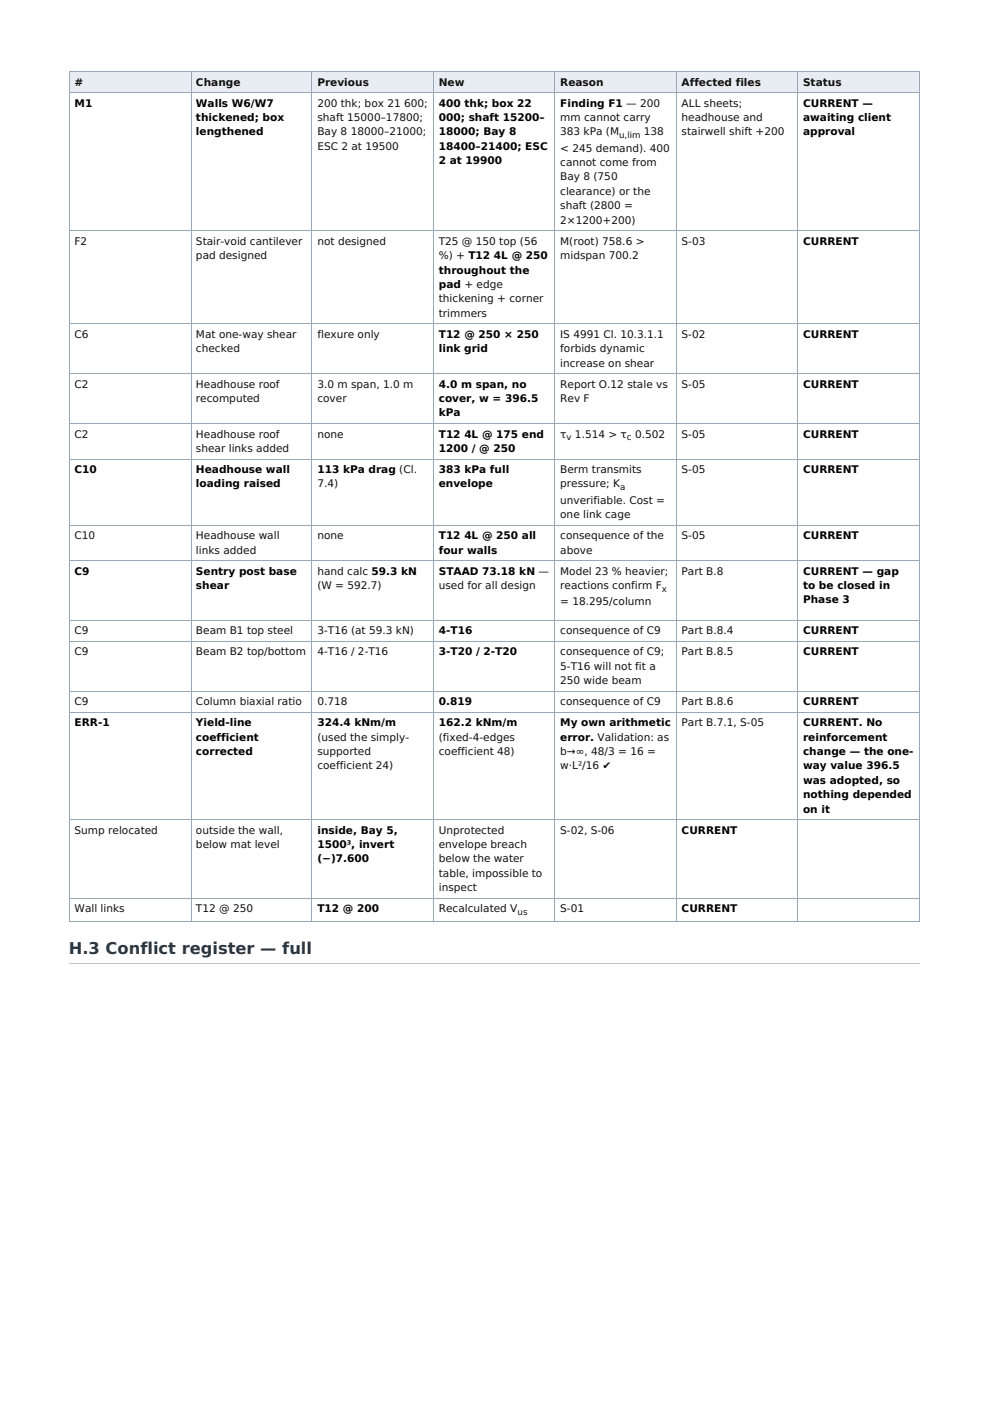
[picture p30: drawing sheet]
<svg xmlns="http://www.w3.org/2000/svg" width="210mm" height="297mm" viewBox="0 0 210 297" stroke-linecap="round" stroke-linejoin="round" font-family="sans-serif">
<defs><g id="words">
<text font-size="3.5" fill="#1a3a5c" x="14.6" y="202.2">H.3 Conflict register — full</text>
<g font-size="2.2" fill="#111">
<text x="15.8" y="18.1">#</text>
<text x="41.6" y="18.1">Change</text>
<text x="67.3" y="18.1">Previous</text>
<text x="67.3" y="22.6">200 thk; box 21</text>
<text x="85.7" y="22.6">600;</text>
<text x="93" y="18.1">New</text>
<text x="118.8" y="18.1">Reason</text>
<text x="144.5" y="18.1">Affected files</text>
<text x="144.5" y="22.6">ALL sheets;</text>
<text x="170.3" y="18.1">Status</text>
<text x="67.3" y="25.7">shaft 15000–17800;</text>
<text x="67.3" y="28.7">Bay 8</text>
<text x="74.4" y="28.7">18000–21000;</text>
<text x="118.8" y="25.7">mm cannot carry</text>
<text x="118.8" y="28.7">383 kPa (M</text>
<text x="136.5" y="28.7">138</text>
<text x="144.5" y="25.7">headhouse and</text>
<text x="144.5" y="28.7">stairwell shift +200</text>
<text x="67.3" y="31.8">ESC 2 at 19500</text>
<text x="118.8" y="32.2">&lt; 245 demand). 400</text>
<text x="118.8" y="35.2">cannot come from</text>
<text x="118.8" y="38.3">Bay 8 (750</text>
<text x="118.8" y="41.3">clearance) or the</text>
<text x="118.8" y="44.4">shaft (2800 =</text>
<text x="118.8" y="47.4">2×1200+200)</text>
<text x="15.8" y="51.9">F2</text>
<text x="41.6" y="51.9">Stair-void cantilever</text>
<text x="67.3" y="51.9">not designed</text>
<text x="93" y="51.9">T25 @ 150 top (56</text>
<text x="118.8" y="51.9">M(root) 758.6 &gt;</text>
<text x="144.5" y="51.9">S-03</text>
<text x="41.6" y="54.9">pad designed</text>
<text x="93" y="54.9">%) + T12</text>
<text x="118.8" y="54.9">midspan 700.2</text>
<text x="93" y="64.1">thickening + corner</text>
<text x="15.8" y="71.6">C6</text>
<text x="41.6" y="71.6">Mat one-way shear</text>
<text x="67.3" y="71.6">flexure only</text>
<text x="93" y="67.1">trimmers</text>
<text x="118.8" y="71.6">IS 4991 Cl. 10.3.1.1</text>
<text x="144.5" y="71.6">S-02</text>
<text x="41.6" y="74.7">checked</text>
<text x="118.8" y="74.7">forbids dynamic</text>
<text x="118.8" y="77.7">increase on shear</text>
<text x="15.8" y="82.2">C2</text>
<text x="41.6" y="82.2">Headhouse roof</text>
<text x="67.3" y="82.2">3.0 m span, 1.0 m</text>
<text x="118.8" y="82.2">Report O.12 stale vs</text>
<text x="144.5" y="82.2">S-05</text>
<text x="41.6" y="85.2">recomputed</text>
<text x="67.3" y="85.2">cover</text>
<text x="118.8" y="85.2">Rev F</text>
<text x="15.8" y="92.8">C2</text>
<text x="41.6" y="92.8">Headhouse roof</text>
<text x="41.6" y="95.8">shear links added</text>
<text x="67.3" y="92.8">none</text>
<text x="118.8" y="92.8">τ</text>
<text x="121.9" y="92.8">1.514 &gt; τ</text>
<text x="134.6" y="92.8">0.502</text>
<text x="144.5" y="92.8">S-05</text>
<text x="118.8" y="100.3">Berm transmits</text>
<text x="144.5" y="100.3">S-05</text>
<text x="67.3" y="103.3">7.4)</text>
<text x="118.8" y="103.3">pressure; K</text>
<text x="118.8" y="106.8">unverifiable. Cost =</text>
<text x="118.8" y="109.9">one link cage</text>
<text x="15.8" y="114.3">C10</text>
<text x="41.6" y="114.3">Headhouse wall</text>
<text x="41.6" y="117.4">links added</text>
<text x="67.3" y="114.3">none</text>
<text x="118.8" y="114.3">consequence of the</text>
<text x="118.8" y="117.4">above</text>
<text x="144.5" y="114.3">S-05</text>
<text x="67.3" y="121.8">hand calc 59.3 kN</text>
<text x="67.3" y="124.9">(W = 592.7)</text>
<text x="93" y="124.9">used for all design</text>
<text x="118.8" y="121.8">Model 23 % heavier;</text>
<text x="118.8" y="124.9">reactions confirm F</text>
<text x="144.5" y="121.8">Part B.8</text>
<text x="118.8" y="128.4">= 18.295/column</text>
<text x="15.8" y="134.5">C9</text>
<text x="41.6" y="134.5">Beam B1 top steel</text>
<text x="67.3" y="134.5">3-T16 (at 59.3 kN)</text>
<text x="118.8" y="134.5">consequence of C9</text>
<text x="144.5" y="134.5">Part B.8.4</text>
<text x="15.8" y="138.9">C9</text>
<text x="41.6" y="138.9">Beam B2 top/bottom</text>
<text x="67.3" y="138.9">4-T16 / 2-T16</text>
<text x="118.8" y="138.9">consequence of C9;</text>
<text x="118.8" y="142">5-T16 will not fit a</text>
<text x="144.5" y="138.9">Part B.8.5</text>
<text x="15.8" y="149.5">C9</text>
<text x="41.6" y="149.5">Column biaxial ratio</text>
<text x="67.3" y="149.5">0.718</text>
<text x="118.8" y="145">250 wide beam</text>
<text x="118.8" y="149.5">consequence of C9</text>
<text x="144.5" y="149.5">Part B.8.6</text>
<text x="144.5" y="154">Part B.7.1, S-05</text>
<text x="67.3" y="157">(used the simply-</text>
<text x="67.3" y="160.1">supported</text>
<text x="93" y="157">(fixed-4-edges</text>
<text x="93" y="160.1">coefficient 48)</text>
<text x="118.8" y="160.1">b→∞, 48/3 = 16 =</text>
<text x="67.3" y="163.1">coefficient 24)</text>
<text x="118.8" y="163.1">w·L²/16 ✔</text>
<text x="15.8" y="176.8">Sump relocated</text>
<text x="41.6" y="176.8">outside the wall,</text>
<text x="41.6" y="179.8">below mat level</text>
<text x="93" y="176.8">Unprotected</text>
<text x="93" y="179.8">envelope breach</text>
<text x="118.8" y="176.8">S-02, S-06</text>
<text x="93" y="182.9">below the water</text>
<text x="93" y="185.9">table, impossible to</text>
<text x="93" y="189">inspect</text>
<text x="15.8" y="193.4">Wall links</text>
<text x="41.6" y="193.4">T12 @ 250</text>
<text x="93" y="193.4">Recalculated V</text>
<text x="118.8" y="193.4">S-01</text>
</g>
<g font-size="2.2">
<text x="15.8" y="22.6">M1</text>
<text x="41.6" y="22.6">Walls W6/W7</text>
<text x="93" y="22.6">400 thk; box 22</text>
<text x="118.8" y="22.6">Finding F1 — 200</text>
<text x="170.3" y="22.6">CURRENT —</text>
<text x="41.6" y="25.7">thickened; box</text>
<text x="41.6" y="28.7">lengthened</text>
<text x="93" y="25.7">000; shaft 15200–</text>
<text x="93" y="28.7">18000; Bay 8</text>
<text x="170.3" y="25.7">awaiting client</text>
<text x="170.3" y="28.7">approval</text>
<text x="93" y="31.8">18400–21400; ESC</text>
<text x="93" y="34.8">2 at 19900</text>
<text x="170.3" y="51.9">CURRENT</text>
<text x="93" y="58">throughout the</text>
<text x="104.7" y="54.9">4L @ 250</text>
<text x="93" y="61">pad + edge</text>
<text x="93" y="71.6">T12 @ 250 × 250</text>
<text x="170.3" y="71.6">CURRENT</text>
<text x="93" y="74.7">link grid</text>
<text x="93" y="82.2">4.0 m span, no</text>
<text x="170.3" y="82.2">CURRENT</text>
<text x="93" y="85.2">cover, w = 396.5</text>
<text x="93" y="88.3">kPa</text>
<text x="93" y="92.8">T12</text>
<text x="93" y="95.8">1200 / @ 250</text>
<text x="98.4" y="92.8">4L @ 175 end</text>
<text x="170.3" y="92.8">CURRENT</text>
<text x="15.8" y="100.3">C10</text>
<text x="41.6" y="100.3">Headhouse wall</text>
<text x="67.3" y="100.3">113 kPa drag (Cl.</text>
<text x="93" y="100.3">383 kPa full</text>
<text x="170.3" y="100.3">CURRENT</text>
<text x="41.6" y="103.3">loading raised</text>
<text x="93" y="103.3">envelope</text>
<text x="93" y="114.3">T12</text>
<text x="93" y="117.4">four walls</text>
<text x="98.4" y="114.3">4L @ 250 all</text>
<text x="170.3" y="114.3">CURRENT</text>
<text x="15.8" y="121.8">C9</text>
<text x="41.6" y="121.8">Sentry post base</text>
<text x="41.6" y="124.9">shear</text>
<text x="93" y="121.8">STAAD 73.18 kN —</text>
<text x="170.3" y="121.8">CURRENT — gap</text>
<text x="170.3" y="124.9">to be closed in</text>
<text x="170.3" y="128">Phase 3</text>
<text x="93" y="134.5">4-T16</text>
<text x="170.3" y="134.5">CURRENT</text>
<text x="93" y="138.9">3-T20 / 2-T20</text>
<text x="170.3" y="138.9">CURRENT</text>
<text x="93" y="149.5">0.819</text>
<text x="170.3" y="149.5">CURRENT</text>
<text x="15.8" y="154">ERR-1</text>
<text x="41.6" y="154">Yield-line</text>
<text x="67.3" y="154">324.4 kNm/m</text>
<text x="93" y="154">162.2 kNm/m</text>
<text x="118.8" y="154">My own arithmetic</text>
<text x="170.3" y="154">CURRENT. No</text>
<text x="41.6" y="157">coefficient</text>
<text x="41.6" y="160.1">corrected</text>
<text x="118.8" y="157">error. Validation: as</text>
<text x="170.3" y="157">reinforcement</text>
<text x="170.3" y="160.1">change — the one-</text>
<text x="170.3" y="163.1">way value 396.5</text>
<text x="170.3" y="166.2">was adopted, so</text>
<text x="170.3" y="169.2">nothing depended</text>
<text x="170.3" y="172.3">on it</text>
<text x="67.3" y="176.8">inside, Bay 5,</text>
<text x="67.3" y="179.8">1500³, invert</text>
<text x="144.5" y="176.8">CURRENT</text>
<text x="67.3" y="182.9">(−)7.600</text>
<text x="67.3" y="193.4">T12 @ 200</text>
<text x="144.5" y="193.4">CURRENT</text>
</g>
<g font-size="1.8" fill="#111">
<text x="131.3" y="29.3">u,lim</text>
<text x="120.1" y="93.4">v</text>
<text x="132.9" y="93.4">c</text>
<text x="131.5" y="104">a</text>
<text x="140.3" y="125.5">x</text>
<text x="109.7" y="194">us</text>
</g>
</g></defs>
<g fill="#e7edf3">
<path d="M14.6 15.1h25.8v4.5h-25.8z"/>
<path d="M40.4 15.1h25.6v4.5h-25.6z"/>
<path d="M66 15.1h25.9v4.5h-25.9z"/>
<path d="M91.9 15.1h25.6v4.5h-25.6z"/>
<path d="M117.5 15.1h25.8v4.5h-25.8z"/>
<path d="M143.3 15.1h25.6v4.5h-25.6z"/>
<path d="M168.9 15.1h25.9v4.5h-25.9z"/>
</g>
<g fill="none" stroke="#98a8b6" stroke-width=".21">
<path d="M14.6 19.7h180.4M14.6 15.2h180.4M14.7 15.1v180.4M40.5 15.1v180.4M66.1 15.1v180.4M92 15.1v180.4M117.6 15.1v180.4M143.4 15.1v180.4M169.1 15.1v180.4M194.9 15.1v180.4M14.6 48.9h180.4M14.6 79.2h180.4"/>
<path d="M14.6 68.7h180.4M14.6 97.3h180.4M14.6 89.8h180.4M14.6 118.9h180.4M14.6 111.4h180.4M14.6 136h180.4M14.6 131.5h180.4M14.6 151h180.4M14.6 146.6h180.4M14.6 173.8h180.4M14.6 190.5h180.4M14.6 195.4h180.4"/>
</g>
<path d="M14.6 204.3h180.4" fill="none" stroke="#b9c6d2" stroke-width=".21"/>
<use href="#words"/>
</svg>
